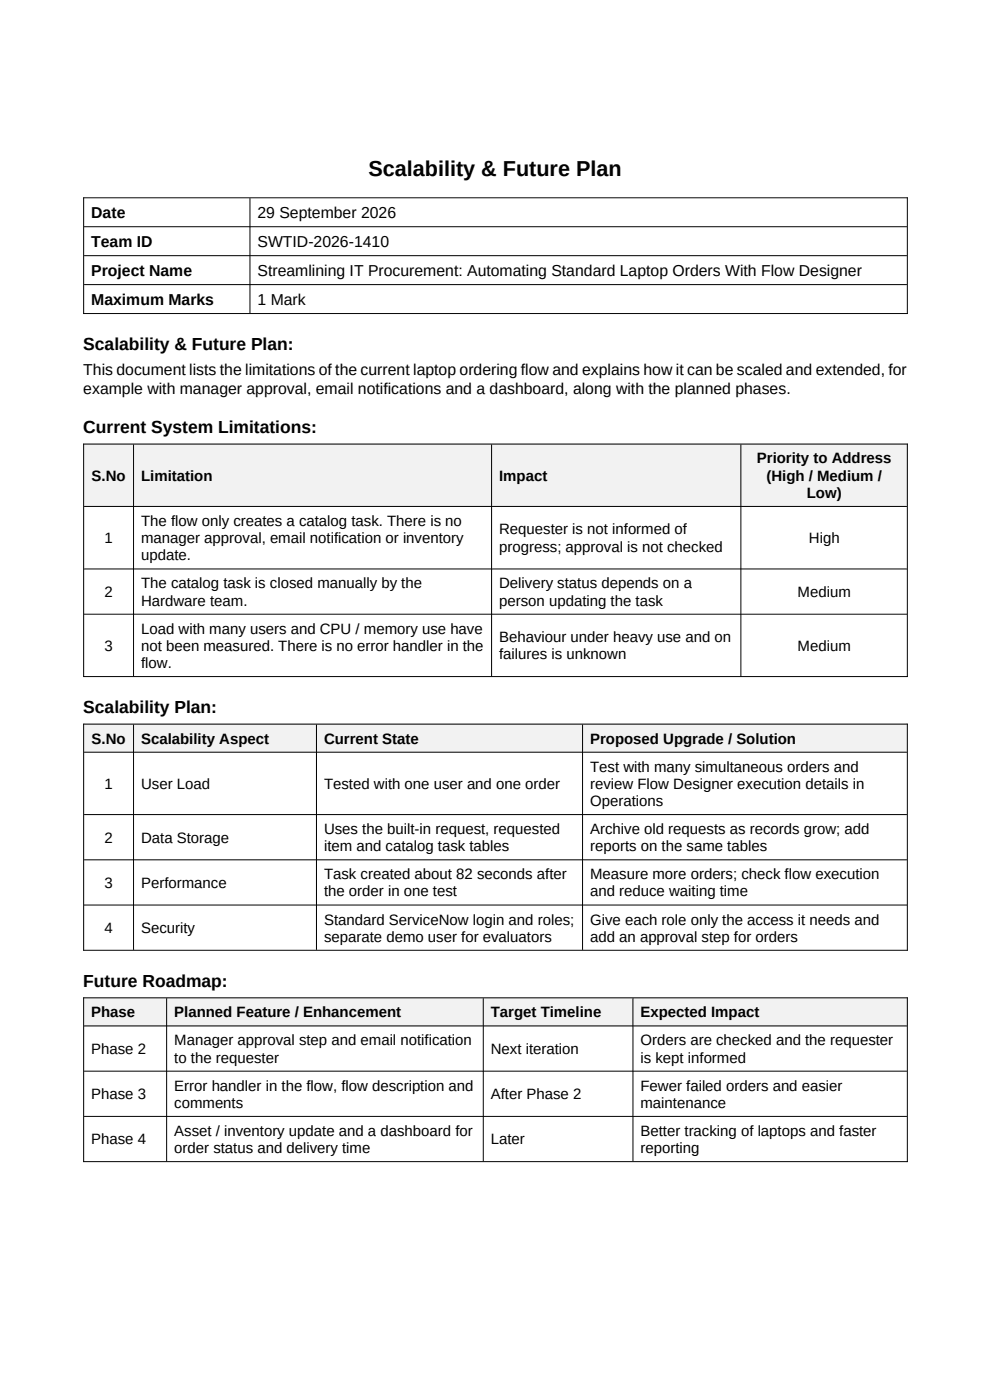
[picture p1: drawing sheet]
<svg xmlns="http://www.w3.org/2000/svg" width="210mm" height="297mm" viewBox="0 0 210 297" stroke-linecap="round" stroke-linejoin="round" font-family="sans-serif">
<defs><g id="words">
<text font-size="4.6" x="78.2" y="37.3">Scalability &amp; Future Plan</text>
<g font-size="3.7">
<text x="17.7" y="74.3">Scalability &amp; Future Plan:</text>
<text x="17.7" y="91.9">Current System Limitations:</text>
<text x="17.7" y="151.3">Scalability Plan:</text>
<text x="17.7" y="209.4">Future Roadmap:</text>
</g>
<g font-size="3.4">
<text x="19.3" y="46.2">Date</text>
<text x="54.6" y="46.2">29 September 2026</text>
<text x="19.3" y="52.4">Team ID</text>
<text x="54.6" y="52.4">SWTID-2026-1410</text>
<text x="19.3" y="58.5">Project Name</text>
<text x="54.6" y="58.5">Streamlining IT Procurement: Automating Standard Laptop Orders With Flow Designer</text>
<text x="19.3" y="64.6">Maximum Marks</text>
<text x="54.6" y="64.6">1 Mark</text>
<text x="17.7" y="79.6">This document lists the limitations of the current laptop ordering flow and explains how it can be scaled and extended, for</text>
<text x="17.7" y="83.5">example with manager approval, email notifications and a dashboard, along with the planned phases.</text>
</g>
<g font-size="3.2">
<text x="19.4" y="102">S.No</text>
<text x="29.9" y="102">Limitation</text>
<text x="105.9" y="102">Impact</text>
<text x="160.6" y="98.3">Priority to Address</text>
<text x="162.6" y="102">(High / Medium /</text>
<text x="171.2" y="105.6">Low)</text>
<text x="29.9" y="111.6">The flow only creates a catalog task. There is no</text>
<text x="105.9" y="113.4">Requester is not informed of</text>
<text x="22.2" y="115.2">1</text>
<text x="29.9" y="115.2">manager approval, email notification or inventory</text>
<text x="29.9" y="118.9">update.</text>
<text x="105.9" y="117">progress; approval is not checked</text>
<text x="171.6" y="115.2">High</text>
<text x="29.9" y="124.8">The catalog task is closed manually by the</text>
<text x="105.9" y="124.8">Delivery status depends on a</text>
<text x="22.2" y="126.6">2</text>
<text x="29.9" y="128.5">Hardware team.</text>
<text x="105.9" y="128.5">person updating the task</text>
<text x="169.2" y="126.6">Medium</text>
<text x="29.9" y="134.4">Load with many users and CPU / memory use have</text>
<text x="105.9" y="136.2">Behaviour under heavy use and on</text>
<text x="22.2" y="138.1">3</text>
<text x="29.9" y="138.1">not been measured. There is no error handler in the</text>
<text x="29.9" y="141.7">flow.</text>
<text x="105.9" y="139.9">failures is unknown</text>
<text x="169.2" y="138.1">Medium</text>
<text x="19.4" y="157.7">S.No</text>
<text x="29.9" y="157.7">Scalability Aspect</text>
<text x="68.7" y="157.7">Current State</text>
<text x="125.2" y="157.7">Proposed Upgrade / Solution</text>
<text x="22.2" y="167.3">1</text>
<text x="29.9" y="167.3">User Load</text>
<text x="68.7" y="167.3">Tested with one user and one order</text>
<text x="125.2" y="163.7">Test with many simultaneous orders and</text>
<text x="125.2" y="167.3">review Flow Designer execution details in</text>
<text x="125.2" y="171">Operations</text>
<text x="22.2" y="178.8">2</text>
<text x="29.9" y="178.8">Data Storage</text>
<text x="68.7" y="176.9">Uses the built-in request, requested</text>
<text x="125.2" y="176.9">Archive old requests as records grow; add</text>
<text x="68.7" y="180.6">item and catalog task tables</text>
<text x="125.2" y="180.6">reports on the same tables</text>
<text x="22.2" y="188.3">3</text>
<text x="29.9" y="188.3">Performance</text>
<text x="68.7" y="186.5">Task created about 82 seconds after</text>
<text x="68.7" y="190.2">the order in one test</text>
<text x="125.2" y="186.5">Measure more orders; check flow execution</text>
<text x="125.2" y="190.2">and reduce waiting time</text>
<text x="22.2" y="197.9">4</text>
<text x="29.9" y="197.9">Security</text>
<text x="68.7" y="196.1">Standard ServiceNow login and roles;</text>
<text x="125.2" y="196.1">Give each role only the access it needs and</text>
<text x="68.7" y="199.8">separate demo user for evaluators</text>
<text x="125.2" y="199.8">add an approval step for orders</text>
<text x="19.3" y="215.8">Phase</text>
<text x="37" y="215.8">Planned Feature / Enhancement</text>
<text x="104.1" y="215.8">Target Timeline</text>
<text x="135.9" y="215.8">Expected Impact</text>
<text x="37" y="221.8">Manager approval step and email notification</text>
<text x="135.9" y="221.8">Orders are checked and the requester</text>
<text x="19.3" y="223.6">Phase 2</text>
<text x="37" y="225.4">to the requester</text>
<text x="104.1" y="223.6">Next iteration</text>
<text x="135.9" y="225.4">is kept informed</text>
<text x="19.3" y="233.2">Phase 3</text>
<text x="37" y="231.4">Error handler in the flow, flow description and</text>
<text x="104.1" y="233.2">After Phase 2</text>
<text x="135.9" y="231.4">Fewer failed orders and easier</text>
<text x="37" y="235">comments</text>
<text x="135.9" y="235">maintenance</text>
<text x="19.3" y="242.8">Phase 4</text>
<text x="37" y="240.9">Asset / inventory update and a dashboard for</text>
<text x="37" y="244.6">order status and delivery time</text>
<text x="104.1" y="242.8">Later</text>
<text x="135.9" y="240.9">Better tracking of laptops and faster</text>
<text x="135.9" y="244.6">reporting</text>
</g>
</g></defs>
<g fill="#f2f2f2">
<path d="M17.7 94.1h10.6v13.2h-10.6z" fill-rule="evenodd"/>
<path d="M28.3 94.1h76v13.2h-76z" fill-rule="evenodd"/>
<path d="M104.3 94.1h52.8v13.2h-52.8z" fill-rule="evenodd"/>
<path d="M157.2 94.1h35.3v13.2h-35.3z" fill-rule="evenodd"/>
<path d="M17.7 153.5h10.6v6h-10.6z" fill-rule="evenodd"/>
<path d="M28.3 153.5h38.8v6h-38.8z" fill-rule="evenodd"/>
<path d="M67.1 153.5h56.5v6h-56.5z" fill-rule="evenodd"/>
<path d="M123.6 153.5h68.9v6h-68.9z" fill-rule="evenodd"/>
<path d="M17.7 211.6h17.6v5.9h-17.6z" fill-rule="evenodd"/>
<path d="M35.3 211.6h67.2v5.9h-67.2z" fill-rule="evenodd"/>
<path d="M102.5 211.6h31.7v5.9h-31.7z" fill-rule="evenodd"/>
<path d="M134.3 211.6h58.2v5.9h-58.2z" fill-rule="evenodd"/>
<path d="M17.7 94.1h10.6v13.2h-10.6z" fill-rule="evenodd"/>
<path d="M28.3 94.1h76v13.2h-76z" fill-rule="evenodd"/>
<path d="M104.3 94.1h52.8v13.2h-52.8z" fill-rule="evenodd"/>
<path d="M157.2 94.1h35.3v13.2h-35.3z" fill-rule="evenodd"/>
<path d="M17.7 153.5h10.6v6h-10.6z" fill-rule="evenodd"/>
<path d="M28.3 153.5h38.8v6h-38.8z" fill-rule="evenodd"/>
<path d="M67.1 153.5h56.5v6h-56.5z" fill-rule="evenodd"/>
<path d="M123.6 153.5h68.9v6h-68.9z" fill-rule="evenodd"/>
<path d="M17.7 211.6h17.6v5.9h-17.6z" fill-rule="evenodd"/>
<path d="M35.3 211.6h67.2v5.9h-67.2z" fill-rule="evenodd"/>
<path d="M102.5 211.6h31.7v5.9h-31.7z" fill-rule="evenodd"/>
<path d="M134.3 211.6h58.2v5.9h-58.2z" fill-rule="evenodd"/>
</g>
<g fill="none" stroke="#000" stroke-width=".21">
<path d="M17.7 42h174.9M17.7 41.9v24.7M17.8 48.1h174.6M17.8 54.2h174.6M53 42.1v24.3M192.5 41.9v24.7M17.7 66.5h174.9M17.8 60.4h174.6M17.7 94.2h174.9M17.7 94.1v49.5M28.3 94.3v49.1M104.3 94.3v49.1"/>
<path d="M157.2 94.3v49.1M192.5 94.1v49.5M17.8 107.4h174.6M17.8 120.7h174.6M17.8 130.3h174.6M17.7 143.5h174.9M17.7 153.6h174.9M17.7 153.5v48.2M17.8 159.6h174.6M28.3 153.7v47.8M67.1 153.7v47.8M123.6 153.7v47.8"/>
<path d="M192.5 153.5v48.2M17.8 172.8h174.6M17.8 182.4h174.6M17.8 192h174.6M17.7 201.6h174.9M17.7 211.7h174.9M17.7 211.6v34.9M17.8 217.6h174.6M35.3 211.8v34.5M102.5 211.8v34.5M134.3 211.8v34.5M192.5 211.6v34.9"/>
<path d="M17.8 227.2h174.6M17.8 236.8h174.6M17.7 246.4h174.9"/>
</g>
<use href="#words"/>
</svg>
